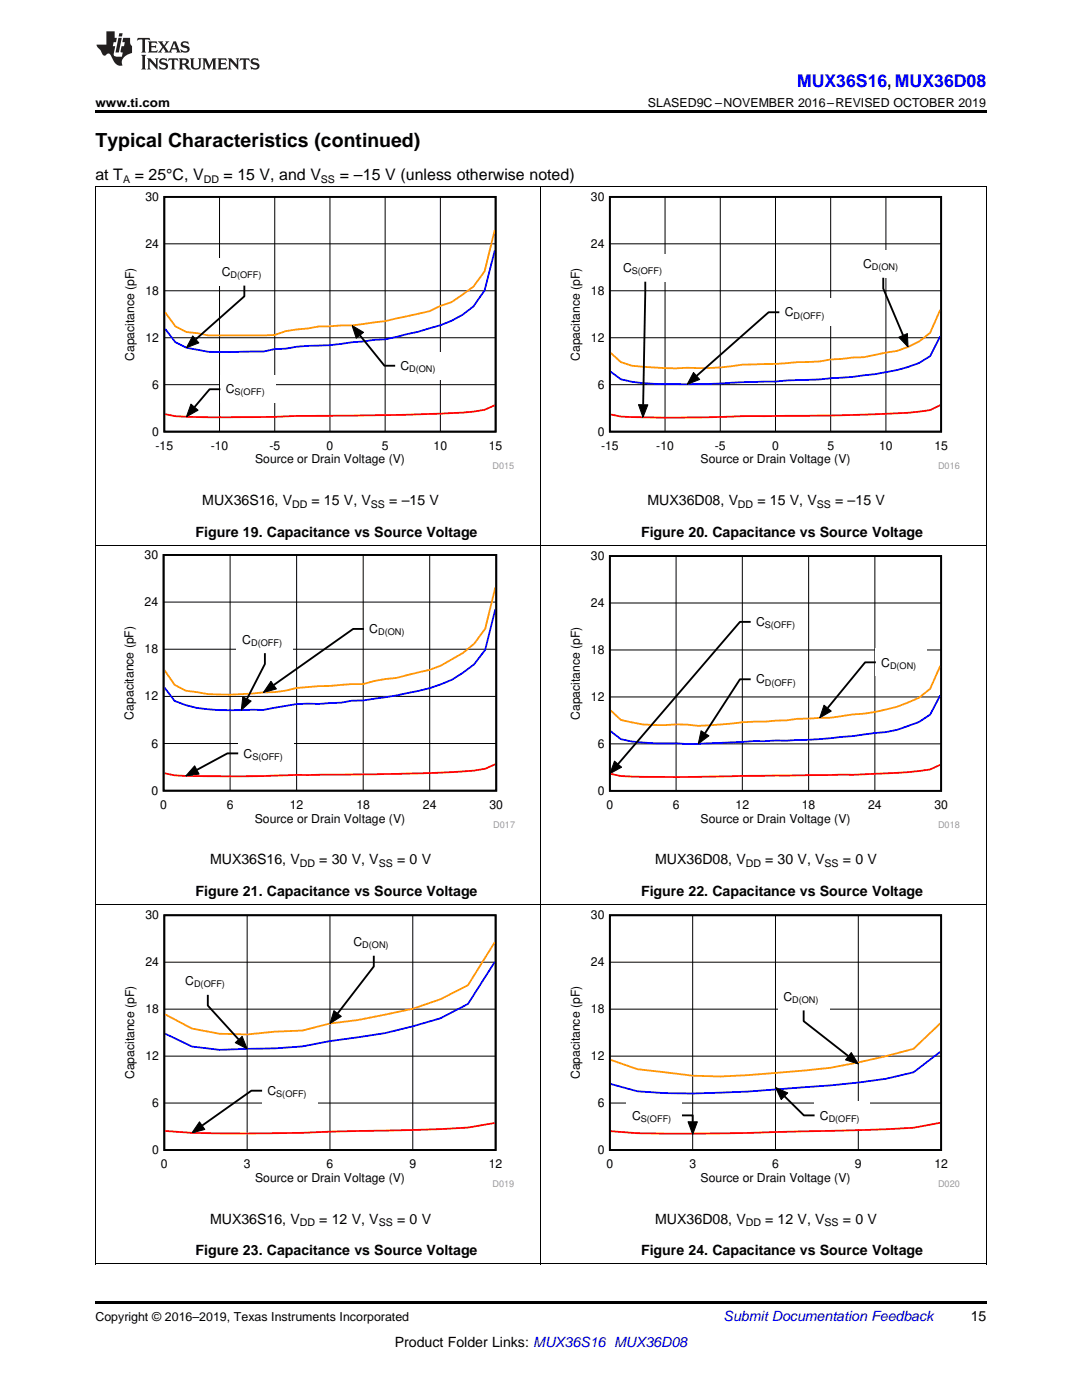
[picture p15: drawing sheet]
<svg xmlns="http://www.w3.org/2000/svg" width="216mm" height="279mm" viewBox="0 0 216 279" stroke-linecap="round" stroke-linejoin="round" font-family="sans-serif">
<defs><g id="words">
<text font-size="3.9" x="19" y="29.3">Typical Characteristics (continued)</text>
<text font-size="3.5" fill="#00f" x="159" y="17.3">MUX36S16, MUX36D08</text>
<g font-size="3.2">
<text x="19" y="36">at T</text>
<text x="26.9" y="36">= 25°C, V</text>
<text x="44.6" y="36">= 15 V, and V</text>
<text x="67.8" y="36">= –15 V (unless otherwise noted)</text>
</g>
<g font-size="2.8">
<text x="40.4" y="100.8">MUX36S16, V</text>
<text x="62.2" y="100.8">= 15 V, V</text>
<text x="77.7" y="100.8">= –15 V</text>
<text x="129.2" y="100.8">MUX36D08, V</text>
<text x="151.1" y="100.8">= 15 V, V</text>
<text x="166.7" y="100.8">= –15 V</text>
<text x="39" y="107.2">Figure 19. Capacitance vs Source Voltage</text>
<text x="127.9" y="107.2">Figure 20. Capacitance vs Source Voltage</text>
<text x="41.9" y="172.5">MUX36S16, V</text>
<text x="63.7" y="172.5">= 30 V, V</text>
<text x="79.2" y="172.5">= 0 V</text>
<text x="130.7" y="172.5">MUX36D08, V</text>
<text x="152.7" y="172.5">= 30 V, V</text>
<text x="168.2" y="172.5">= 0 V</text>
<text x="39" y="178.9">Figure 21. Capacitance vs Source Voltage</text>
<text x="127.9" y="178.9">Figure 22. Capacitance vs Source Voltage</text>
<text x="41.9" y="244.2">MUX36S16, V</text>
<text x="63.7" y="244.2">= 12 V, V</text>
<text x="79.2" y="244.2">= 0 V</text>
<text x="130.7" y="244.2">MUX36D08, V</text>
<text x="152.7" y="244.2">= 12 V, V</text>
<text x="168.2" y="244.2">= 0 V</text>
<text x="39" y="250.5">Figure 23. Capacitance vs Source Voltage</text>
<text x="127.9" y="250.5">Figure 24. Capacitance vs Source Voltage</text>
<text x="193.7" y="263.6">15</text>
<text x="78.8" y="268.9">Product Folder Links: MUX36S16 MUX36D08</text>
</g>
<text font-size="2.8" fill="#0000c8" x="144.4" y="263.6">Submit Documentation Feedback</text>
<g font-size="2.5">
<text x="19" y="21.4">www.ti.com</text>
<text x="129.3" y="21.4">SLASED9C –NOVEMBER 2016–REVISED OCTOBER 2019</text>
<text x="19" y="263.6">Copyright © 2016–2019, Texas Instruments Incorporated</text>
</g>
<g font-size="2.4">
<text x="29" y="40.1">30</text>
<text x="117.9" y="40.1">30</text>
<text x="29" y="49.5">24</text>
<text x="117.9" y="49.5">24</text>
<text x="172.2" y="53.5">C</text>
<text x="29" y="58.8">18</text>
<text x="44.3" y="55.1">C</text>
<text x="117.9" y="58.8">18</text>
<text x="124.3" y="54.3">C</text>
<text x="156.6" y="63.2">C</text>
<text x="29" y="68.2">12</text>
<text x="117.9" y="68.2">12</text>
<text x="26.8" y="72" transform="rotate(-90 26.8 72)">Capacitance (pF)</text>
<text x="30.4" y="77.6">6</text>
<text x="79.9" y="73.8">C</text>
<text x="115.7" y="72" transform="rotate(-90 115.7 72)">Capacitance (pF)</text>
<text x="119.3" y="77.6">6</text>
<text x="45" y="78.5">C</text>
<text x="30.4" y="86.9">0</text>
<text x="31" y="89.7">-15</text>
<text x="42.1" y="89.7">-10</text>
<text x="53.7" y="89.7">-5</text>
<text x="65.2" y="89.7">0</text>
<text x="76.2" y="89.7">5</text>
<text x="86.5" y="89.7">10</text>
<text x="97.5" y="89.7">15</text>
<text x="119.3" y="86.9">0</text>
<text x="119.9" y="89.7">-15</text>
<text x="131" y="89.7">-10</text>
<text x="142.6" y="89.7">-5</text>
<text x="154.1" y="89.7">0</text>
<text x="165.1" y="89.7">5</text>
<text x="175.4" y="89.7">10</text>
<text x="186.4" y="89.7">15</text>
<text x="50.9" y="92.5">Source or Drain Voltage (V)</text>
<text x="139.8" y="92.5">Source or Drain Voltage (V)</text>
<text x="28.9" y="111.6">30</text>
<text x="117.9" y="111.8">30</text>
<text x="28.9" y="121">24</text>
<text x="117.9" y="121.1">24</text>
<text x="150.9" y="125">C</text>
<text x="28.9" y="130.4">18</text>
<text x="48.4" y="128.4">C</text>
<text x="73.7" y="126.4">C</text>
<text x="117.9" y="130.5">18</text>
<text x="150.9" y="136.4">C</text>
<text x="175.8" y="133">C</text>
<text x="26.6" y="143.6" transform="rotate(-90 26.6 143.6)">Capacitance (pF)</text>
<text x="28.9" y="139.8">12</text>
<text x="115.7" y="143.7" transform="rotate(-90 115.7 143.7)">Capacitance (pF)</text>
<text x="117.9" y="139.9">12</text>
<text x="30.2" y="149.2">6</text>
<text x="119.3" y="149.3">6</text>
<text x="48.6" y="151.2">C</text>
<text x="30.2" y="158.6">0</text>
<text x="32" y="161.4">0</text>
<text x="45.2" y="161.4">6</text>
<text x="57.8" y="161.4">12</text>
<text x="71.1" y="161.4">18</text>
<text x="84.4" y="161.4">24</text>
<text x="97.7" y="161.4">30</text>
<text x="119.3" y="158.6">0</text>
<text x="121" y="161.4">0</text>
<text x="134.2" y="161.4">6</text>
<text x="146.8" y="161.4">12</text>
<text x="160" y="161.4">18</text>
<text x="173.2" y="161.4">24</text>
<text x="186.4" y="161.4">30</text>
<text x="50.8" y="164.2">Source or Drain Voltage (V)</text>
<text x="139.8" y="164.2">Source or Drain Voltage (V)</text>
<text x="29" y="183.5">30</text>
<text x="117.9" y="183.5">30</text>
<text x="70.5" y="188.8">C</text>
<text x="29" y="192.8">24</text>
<text x="37" y="196.6">C</text>
<text x="117.9" y="192.8">24</text>
<text x="29" y="202.2">18</text>
<text x="117.9" y="202.2">18</text>
<text x="156.3" y="199.7">C</text>
<text x="26.8" y="215.4" transform="rotate(-90 26.8 215.4)">Capacitance (pF)</text>
<text x="29" y="211.6">12</text>
<text x="115.7" y="215.4" transform="rotate(-90 115.7 215.4)">Capacitance (pF)</text>
<text x="117.9" y="211.6">12</text>
<text x="30.4" y="220.9">6</text>
<text x="53.4" y="218.5">C</text>
<text x="119.3" y="220.9">6</text>
<text x="126.1" y="223.4">C</text>
<text x="163.6" y="223.4">C</text>
<text x="30.4" y="230.3">0</text>
<text x="32.1" y="233.1">0</text>
<text x="48.6" y="233.1">3</text>
<text x="65.2" y="233.1">6</text>
<text x="81.7" y="233.1">9</text>
<text x="97.5" y="233.1">12</text>
<text x="119.3" y="230.3">0</text>
<text x="121" y="233.1">0</text>
<text x="137.5" y="233.1">3</text>
<text x="154.1" y="233.1">6</text>
<text x="170.6" y="233.1">9</text>
<text x="186.4" y="233.1">12</text>
<text x="50.9" y="235.9">Source or Drain Voltage (V)</text>
<text x="139.8" y="235.9">Source or Drain Voltage (V)</text>
</g>
<g font-size="2.1">
<text x="24.6" y="36.6">A</text>
<text x="40.6" y="36.6">DD</text>
<text x="64" y="36.6">SS</text>
<text x="58.3" y="101.4">DD</text>
<text x="74" y="101.4">SS</text>
<text x="147.2" y="101.4">DD</text>
<text x="163" y="101.4">SS</text>
<text x="59.8" y="173.1">DD</text>
<text x="75.6" y="173.1">SS</text>
<text x="148.8" y="173.1">DD</text>
<text x="164.5" y="173.1">SS</text>
<text x="59.8" y="244.8">DD</text>
<text x="75.6" y="244.8">SS</text>
<text x="148.8" y="244.8">DD</text>
<text x="164.5" y="244.8">SS</text>
</g>
<g font-size="1.8">
<text x="174" y="53.9">D(ON)</text>
<text x="46" y="55.5">D(OFF)</text>
<text x="126.1" y="54.7">S(OFF)</text>
<text x="158.3" y="63.6">D(OFF)</text>
<text x="81.7" y="74.2">D(ON)</text>
<text x="46.8" y="78.9">S(OFF)</text>
<text x="152.6" y="125.4">S(OFF)</text>
<text x="50.1" y="128.9">D(OFF)</text>
<text x="75.5" y="126.8">D(ON)</text>
<text x="152.6" y="136.8">D(OFF)</text>
<text x="177.6" y="133.4">D(ON)</text>
<text x="50.4" y="151.6">S(OFF)</text>
<text x="72.3" y="189.2">D(ON)</text>
<text x="38.7" y="197.1">D(OFF)</text>
<text x="158.1" y="200.2">D(ON)</text>
<text x="55.1" y="218.9">S(OFF)</text>
<text x="127.9" y="223.8">S(OFF)</text>
<text x="165.4" y="223.8">D(OFF)</text>
</g>
<g font-size="1.8" fill="#999">
<text x="98.3" y="93.6">D015</text>
<text x="187.2" y="93.6">D016</text>
<text x="98.4" y="165.2">D017</text>
<text x="187.2" y="165.2">D018</text>
<text x="98.3" y="236.9">D019</text>
<text x="187.2" y="236.9">D020</text>
</g>
</g></defs>
<path d="M19 259.7h177.8v.5h-177.8z" fill="#000"/>
<path d="M19.1 180.6v71.7M107.9 180.6v71.7M196.8 180.6v71.7M19 252.3h177.8" fill="none" stroke="#000" stroke-width=".2"/>
<path d="M24.4 181.7h78.2v55.3h-78.2z" fill-rule="evenodd" fill="#fff"/>
<path d="M32.8 182.7h66.1v46.8h-66.1z" fill="none" stroke="#000" stroke-width=".35"/>
<path d="M32.8 192h66.1M49.3 182.7v46.8M65.8 182.7v46.8M82.4 182.7v46.8M32.8 210.8h66.1M32.8 201.4h66.1M32.8 220.1h66.1" fill="none" stroke="#000" stroke-width=".2"/>
<path d="M98.7 224.1l-5.3 .9-5.5 .3-33.1 .9a225 225 0 0 1-21.9-.5" fill="none" stroke="#f00" stroke-width=".35"/>
<path d="M98.7 192l-5.3 8.4-5.5 2.8-5.5 1.6-5.5 1.4-11.1 1.6-5.5 1-5.5 .4-11 .3-5.5-.6-5.4-2.6" fill="none" stroke="#00f" stroke-width=".35"/>
<path d="M98.7 188l-5.3 8.6-5.5 2.8-5.5 1.9-11.1 2.3-5.5 .7-5.5 1.4-5.5 .2-5.5 .5-5.5-.1-5.5-1-5.4-2.9" fill="none" stroke="#f90" stroke-width=".35"/>
<path d="M52.3 214.9h11v5.5h-11z" fill-rule="evenodd" fill="#fff"/>
<path d="M39.8 223.9l1.1 1.5-2.6 .7z" fill="#000"/>
<path d="M39.8 223.9l1.1 1.5-2.6 .7z" fill="none" stroke="#000" stroke-width=".2"/>
<path d="M52.3 217.7h-2.1l-9.9 6.9" fill="none" stroke="#000" stroke-width=".37"/>
<path d="M35.9 193.1h11.1v5.4h-11.1z" fill-rule="evenodd" fill="#fff"/>
<path d="M46.9 208.1l1.4-1.3 1 2.5z" fill="#000"/>
<path d="M46.9 208.1l1.4-1.3 1 2.5z" fill="none" stroke="#000" stroke-width=".2"/>
<path d="M41.5 198.5v2.2l6.1 6.8" fill="none" stroke="#000" stroke-width=".37"/>
<path d="M69.5 185.3h10.2v5.4h-10.2z" fill-rule="evenodd" fill="#fff"/>
<path d="M66.6 201.7l1.5 1.1-2.3 1.5z" fill="#000"/>
<path d="M66.6 201.7l1.5 1.1-2.3 1.5z" fill="none" stroke="#000" stroke-width=".2"/>
<path d="M74.6 190.7v2.2l-7.2 9.4" fill="none" stroke="#000" stroke-width=".37"/>
<path d="M113.3 181.7h78.2v55.3h-78.2z" fill-rule="evenodd" fill="#fff"/>
<path d="M121.7 182.7h66.1v46.8h-66.1z" fill="none" stroke="#000" stroke-width=".35"/>
<path d="M121.7 192h66.1M138.2 182.7v46.8M154.7 182.7v46.8M171.3 182.7v46.8M121.7 210.8h66.1M121.7 201.4h66.1M121.7 220.1h66.1" fill="none" stroke="#000" stroke-width=".2"/>
<path d="M187.6 224.1l-5.3 1-11 .5-33.1 .6h-11l-5.4-.4" fill="none" stroke="#f00" stroke-width=".35"/>
<path d="M187.6 209.9l-5.3 4.1-5.5 1.3a245.2 245.2 0 0 1-22.1 2.1 224.5 224.5 0 0 1-22 .8l-5.5-.4-5.4-1.5" fill="none" stroke="#00f" stroke-width=".35"/>
<path d="M187.6 204.2l-5.3 5.1-5.5 1.5a98.5 98.5 0 0 1-22.1 3.3l-11 .7-5.5-.1-11-1.3-5.4-1.9" fill="none" stroke="#f90" stroke-width=".35"/>
<path d="M125.1 219.9h11v5.4h-11z" fill-rule="evenodd" fill="#fff"/>
<path d="M137.3 223.9h1.9l-1 2.5z" fill="#000"/>
<path d="M137.3 223.9h1.9l-1 2.5z" fill="none" stroke="#000" stroke-width=".2"/>
<path d="M136.1 222.6h2.1v1.3" fill="none" stroke="#000" stroke-width=".37"/>
<path d="M162.5 219.9h11.2v5.4h-11.2z" fill-rule="evenodd" fill="#fff"/>
<path d="M154.7 217l2.5 1.1-1.3 1.3z" fill="#000"/>
<path d="M154.7 217l2.5 1.1-1.3 1.3z" fill="none" stroke="#000" stroke-width=".2"/>
<path d="M156.5 218.8l3.9 3.8h2.1" fill="none" stroke="#000" stroke-width=".37"/>
<path d="M155.3 196.2h10.2v5.5h-10.2z" fill-rule="evenodd" fill="#fff"/>
<path d="M169.9 210.1l1.4 2.2-2.6-.8z" fill="#000"/>
<path d="M19.1 108.9v71.7M107.9 108.9v71.7M196.8 108.9v71.7M19 180.6h177.8M169.9 210.1l1.4 2.2-2.6-.8z" fill="none" stroke="#000" stroke-width=".2"/>
<path d="M160.4 201.7v2.1l8.9 7" fill="none" stroke="#000" stroke-width=".37"/>
<path d="M24.2 109.8h78.6v55.5h-78.6z" fill-rule="evenodd" fill="#fff"/>
<path d="M32.6 110.8h66.4v47h-66.4z" fill="none" stroke="#000" stroke-width=".36"/>
<path d="M45.9 110.8v47M59.2 110.8v47M72.5 110.8v47M85.7 110.8v47M32.6 139h66.4M32.6 129.6h66.4M32.6 120.2h66.4M32.6 148.4h66.4" fill="none" stroke="#000" stroke-width=".2"/>
<path d="M98.8 152.5l-2 .9a111.8 111.8 0 0 1-15.5 1l-35.4 .5h-8.8l-2.2-.2-2.1-.4" fill="none" stroke="#f00" stroke-width=".36"/>
<path d="M98.8 121.6l-2 8.1-2.2 2.9a25.7 25.7 0 0 1-13.3 5.7l-2.2 .5-6.6 1h-2.2l-2.3 .4-4.4 .3a27.8 27.8 0 0 0-8.8 .8l-2.2 .4h-4.5a37.2 37.2 0 0 1-11-1l-2.2-.8-2.1-2.7" fill="none" stroke="#00f" stroke-width=".36"/>
<path d="M98.8 117.2l-2 8.3-2.2 3-2.2 1.8-4.4 2.5-2.3 .9-6.6 1.6-4.4 .6-2.2 .6h-2.2l-11.1 .8-2.2 .5-2.2 .3-4.5 .3a47.1 47.1 0 0 1-13.2-.6l-2.2-1.1-2.1-3" fill="none" stroke="#f90" stroke-width=".36"/>
<path d="M47.5 147.6h11.1v5.5h-11.1z" fill-rule="evenodd" fill="#fff"/>
<path d="M38.8 152.8l.9 1.7-2.6 .4z" fill="#000"/>
<path d="M38.8 152.8l.9 1.7-2.6 .4z" fill="none" stroke="#000" stroke-width=".2"/>
<path d="M47.5 150.4h-2.1l-6.1 3.2" fill="none" stroke="#000" stroke-width=".37"/>
<path d="M47.3 124.9h11.2v5.5h-11.2z" fill-rule="evenodd" fill="#fff"/>
<path d="M48.4 139.1l1.7 .8-2 1.8z" fill="#000"/>
<path d="M48.4 139.1l1.7 .8-2 1.8z" fill="none" stroke="#000" stroke-width=".2"/>
<path d="M52.9 130.4v2.1l-3.6 7" fill="none" stroke="#000" stroke-width=".37"/>
<path d="M72.6 122.8h10.3v5.5h-10.3z" fill-rule="evenodd" fill="#fff"/>
<path d="M54.1 136l1.1 1.5-2.6 .7z" fill="#000"/>
<path d="M54.1 136l1.1 1.5-2.6 .7z" fill="none" stroke="#000" stroke-width=".2"/>
<path d="M72.6 125.5h-2.1l-15.9 11.2" fill="none" stroke="#000" stroke-width=".37"/>
<path d="M113.3 110h78.2v55.3h-78.2z" fill-rule="evenodd" fill="#fff"/>
<path d="M121.7 111h66.1v46.8h-66.1z" fill="none" stroke="#000" stroke-width=".35"/>
<path d="M134.9 111v46.8M148.1 111v46.8M161.4 111v46.8M174.6 111v46.8M121.7 139.1h66.1M121.7 129.7h66.1M121.7 120.3h66.1M121.7 148.5h66.1" fill="none" stroke="#000" stroke-width=".2"/>
<path d="M187.6 152.6l-2 1a170.9 170.9 0 0 1-19.8 1.1h-6.7a915.8 915.8 0 0 1-35.2 .2l-2.1-.5" fill="none" stroke="#f00" stroke-width=".35"/>
<path d="M187.6 138.8l-2 3.8-2.2 1.5-4.4 1.6a141.2 141.2 0 0 1-19.9 2l-15.4 .6a62.1 62.1 0 0 1-8.8 0 45.1 45.1 0 0 1-11-.8l-2.1-1.6" fill="none" stroke="#00f" stroke-width=".35"/>
<path d="M187.6 132.9l-2 4.6-2.2 1.7a35.3 35.3 0 0 1-13.2 3.4l-4.4 .6-6.7 .2-2.2 .4-4.4 .2a58.6 58.6 0 0 0-8.8 .6l-4.4 .3-2.2-.3h-2.2a30.9 30.9 0 0 1-11-.9l-2.1-1.9" fill="none" stroke="#f90" stroke-width=".35"/>
<path d="M149.8 121.4h11v5.5h-11z" fill-rule="evenodd" fill="#fff"/>
<path d="M122.6 151.9l1.4 1.2-2.3 1.3z" fill="#000"/>
<path d="M122.6 151.9l1.4 1.2-2.3 1.3z" fill="none" stroke="#000" stroke-width=".2"/>
<path d="M149.8 124.1h-2.1l-24.4 28.4" fill="none" stroke="#000" stroke-width=".37"/>
<path d="M149.8 132.8h11.1v5.5h-11.1z" fill-rule="evenodd" fill="#fff"/>
<path d="M139.9 145.8l1.6 1.1-2.2 1.6z" fill="#000"/>
<path d="M139.9 145.8l1.6 1.1-2.2 1.6z" fill="none" stroke="#000" stroke-width=".2"/>
<path d="M149.8 135.6h-2.1l-7 10.7" fill="none" stroke="#000" stroke-width=".37"/>
<path d="M174.8 129.4h10.2v5.5h-10.2z" fill-rule="evenodd" fill="#fff"/>
<path d="M164.4 140.7l1.5 1.2-2.3 1.4z" fill="#000"/>
<path d="M19.1 37.3v71.6M107.9 37.3v71.6M196.8 37.3v71.6M19 108.9h177.8M164.4 140.7l1.5 1.2-2.3 1.4z" fill="none" stroke="#000" stroke-width=".2"/>
<path d="M174.8 132.2h-2.2l-7.5 9.1" fill="none" stroke="#000" stroke-width=".37"/>
<path d="M24.4 38.3h78.2v55.3h-78.2z" fill-rule="evenodd" fill="#fff"/>
<path d="M32.8 39.3h66.1v46.8h-66.1z" fill="none" stroke="#000" stroke-width=".35"/>
<path d="M43.8 39.3v46.9M54.8 39.3v46.9M65.8 39.3v46.9M76.9 39.3v46.9M87.9 39.3v46.9M32.8 58h66.1M32.8 48.7h66.1M32.8 76.8h66.1M32.8 67.4h66.1" fill="none" stroke="#000" stroke-width=".2"/>
<path d="M98.7 80.9l-2 .9a107.1 107.1 0 0 1-13.2 .9l-24.3 .3-4.4 .2-13.2 .1-6.6-.2-2.1-.4" fill="none" stroke="#f00" stroke-width=".35"/>
<path d="M98.7 50l-2 8-2.2 3.1a19.5 19.5 0 0 1-8.8 4.4l-2.2 .7-6.6 1.5-6.7 .6a44.2 44.2 0 0 1-8.8 .7l-2.2 .2-2.2 .4-2.2 .1-2.2 .4-6.6 .2a26.2 26.2 0 0 1-8.8-.9l-2.2-1.1-2.1-2.7" fill="none" stroke="#00f" stroke-width=".35"/>
<path d="M98.7 45.9l-2 8.2-2.2 3.1-4.4 3.1-2.2 .8-2.2 1-4.4 1a50.6 50.6 0 0 1-8.8 1.6l-2.3 .3-6.6 .2-6.6 .9-2.2 .7-13.2 .1-2.2-.4-2.2-.2-2.2-1.2-2.1-2.8" fill="none" stroke="#f90" stroke-width=".35"/>
<path d="M44 74.9h11v5.5h-11z" fill-rule="evenodd" fill="#fff"/>
<path d="M38.1 80.6l1.4 1.3-2.3 1.3z" fill="#000"/>
<path d="M38.1 80.6l1.4 1.3-2.3 1.3z" fill="none" stroke="#000" stroke-width=".2"/>
<path d="M44 77.7h-2.2l-3 3.6" fill="none" stroke="#000" stroke-width=".37"/>
<path d="M43.2 51.5h11.1v5.5h-11.1z" fill-rule="evenodd" fill="#fff"/>
<path d="M38.4 67l1.3 1.4-2.5 1z" fill="#000"/>
<path d="M38.4 67l1.3 1.4-2.5 1z" fill="none" stroke="#000" stroke-width=".2"/>
<path d="M48.8 57v2.1l-9.7 8.6" fill="none" stroke="#000" stroke-width=".37"/>
<path d="M78.8 70.3h10.3v5.4h-10.3z" fill-rule="evenodd" fill="#fff"/>
<path d="M70.2 65l2.3 1.3-1.4 1.2z" fill="#000"/>
<path d="M70.2 65l2.3 1.3-1.4 1.2z" fill="none" stroke="#000" stroke-width=".2"/>
<path d="M71.8 66.9l4.9 6.1h2.1" fill="none" stroke="#000" stroke-width=".37"/>
<path d="M113.3 38.3h78.2v55.3h-78.2z" fill-rule="evenodd" fill="#fff"/>
<path d="M121.7 39.3h66.1v46.8h-66.1z" fill="none" stroke="#000" stroke-width=".35"/>
<path d="M132.7 39.3v46.9M143.7 39.3v46.9M154.7 39.3v46.9M165.8 39.3v46.9M176.8 39.3v46.9M121.7 58h66.1M121.7 48.7h66.1M121.7 76.8h66.1M121.7 67.4h66.1" fill="none" stroke="#000" stroke-width=".2"/>
<path d="M187.6 80.9l-2 .9a131.7 131.7 0 0 1-15.4 1l-35.3 .6-11-.3-2.1-.4" fill="none" stroke="#f00" stroke-width=".35"/>
<path d="M187.6 67.1l-2 4-2.2 1.3a53.5 53.5 0 0 1-13.2 2.8l-6.6 .5-13.3 .5a216.4 216.4 0 0 1-22 .3l-2.2-.3-2.2-.5-2.1-1.5" fill="none" stroke="#00f" stroke-width=".35"/>
<path d="M187.6 61.8l-2 4.6a15.4 15.4 0 0 1-8.8 4l-4.4 .9-6.6 .4-2.2 .4-4.5 .2-4.4 .3-6.6 .2a47.8 47.8 0 0 1-11 .6 60.9 60.9 0 0 1-11-.4l-2.2-.7-2.1-1.9" fill="none" stroke="#f90" stroke-width=".35"/>
<path d="M123.2 50.7h11.1v5.5h-11.1z" fill-rule="evenodd" fill="#fff"/>
<path d="M127.4 80.8h1.9l-1 2.5z" fill="#000"/>
<path d="M127.4 80.8h1.9l-1 2.5z" fill="none" stroke="#000" stroke-width=".2"/>
<path d="M128.8 56.2l-.5 24.6" fill="none" stroke="#000" stroke-width=".37"/>
<path d="M155.5 59.6h11.1v5.5h-11.1z" fill-rule="evenodd" fill="#fff"/>
<path d="M138.4 74.3l1.2 1.4-2.5 1z" fill="#000"/>
<path d="M138.4 74.3l1.2 1.4-2.5 1z" fill="none" stroke="#000" stroke-width=".2"/>
<path d="M155.5 62.3h-2.1l-14.4 12.7" fill="none" stroke="#000" stroke-width=".37"/>
<path d="M171.1 50h10.3v5.4h-10.3z" fill-rule="evenodd" fill="#fff"/>
<path d="M179.3 67.3l1.8-.7 .1 2.6z" fill="#000"/>
<path d="M19 37.2h177.8M179.3 67.3l1.8-.7 .1 2.6z" fill="none" stroke="#000" stroke-width=".2"/>
<path d="M176.2 55.4v2.2l4 9.3" fill="none" stroke="#000" stroke-width=".37"/>
<path d="M19 22h177.8v.5h-177.8z" fill="#000"/>
<g fill="#231f20">
<path d="M27.5 7.6l-.1 .5 .4-.2h.6v.1v2.1l-.2 .4h1l-.3-.4v-2.1l.1-.1h.5l.5 .2-.2-.5zM29.5 8.3l.2 .3v1.5l-.2 .4h1.8l.2-.6a1.04 1.04 0 0 1-1.3 .2v-.7h.6l.3 .2v-.6l-.3 .2h-.6v-.6l.8-.1 .4 .3-.2-.5zM31.5 8.3l.9 1.1-.9 1.1h.8l-.2-.2 .5-.7 .4 .7-.2 .2h1.5l-.1-.2 .1-.4h.9l.1 .4-.2 .2h1l-.3-.3-.7-1.9h-.5l-.9 2-.8-1 .9-1h-.8l.1 .3-.3 .5-.4-.6 .2-.2zM34.7 8.6l.4 1h-.7zM36.3 8.4a.63 .63 0 0 0-.2 .7 .63 .63 0 0 0 .6 .4l.6 .2 .1 .2a.75 .75 0 0 1-.7 .4 .75 .75 0 0 1-.6-.5l.1 .7 .1-.1a1.11 1.11 0 0 0 1.5-.6 1.13 1.13 0 0 0-1.2-.8l-.1-.4a1.04 1.04 0 0 1 1.2 .2l-.2-.5-.1 .1-.5-.2zM28.2 10.9l.2 .4v2.2l-.2 .4h1l-.3-.4v-2.2l.3-.4zM29.3 11.6l.3 .4v1.5l-.3 .4h.8l-.2-.4v-1.3l1.5 1.7v-1.9l.2-.4h-.7l.2 .4v.9l-1.1-1.3zM32 11.8a.62 .62 0 0 0-.2 .7 .62 .62 0 0 0 .6 .4l.6 .1 .1 .3a.76 .76 0 0 1-.7 .3 .76 .76 0 0 1-.6-.4l.1 .7 .1-.1a1.11 1.11 0 0 0 1.5-.6 1.13 1.13 0 0 0-1.2-.8l-.1-.4a1.04 1.04 0 0 1 1.2 .2l-.2-.6-.1 .1-.5-.1zM33.7 11.6l-.2 .6a.61 .61 0 0 1 .8-.3v1.6l-.2 .4h.9l-.2-.4v-1.6a.63 .63 0 0 1 .8 .3l-.2-.6zM35.6 11.6l.3 .4v1.5l-.3 .4h1l-.2-.2v-.8l.5 .2a.76 .76 0 0 0 1.2 .7l-1-1a.58 .58 0 0 0 .6-.5 .58 .58 0 0 0-.5-.6zM36.4 11.9h.1a.45 .45 0 0 1 .5 .1 .45 .45 0 0 1 .1 .5l-.7 .2zM37.9 11.6l.2 .2a2.17 2.17 0 0 0 .3 1.9 .99 .99 0 0 0 1.6-.6v-1.1l.2-.4h-.7l.2 .2a1.92 1.92 0 0 1-.2 1.8 .6 .6 0 0 1-.9-.5v-1.1l.2-.4zM40.4 11.6l.2 .4v1.5l-.2 .4h.7l-.2-.4v-1.4l.8 1.8 .8-1.8v1.4l-.2 .4h.9l-.2-.4v-1.5l.2-.4h-.8l-.6 1.5-.6-1.5zM43.4 11.6l.2 .4v1.5l-.2 .4h1.8l.2-.6a1.04 1.04 0 0 1-1.3 .1v-.6h.5l.4 .2v-.6l-.4 .2h-.5v-.7h.8l.3 .3-.1-.6zM45.5 11.6l.2 .4v1.5l-.2 .4h.7l-.2-.4v-1.3l1.5 1.7v-1.9l.2-.4h-.7l.2 .4v.9l-1.1-1.3zM47.9 11.6l-.1 .6a.61 .61 0 0 1 .8-.3v1.6l-.3 .4h1l-.3-.4 .1-1.6a.63 .63 0 0 1 .7 .3l-.1-.6zM50.2 11.8a.62 .62 0 0 0-.2 .7 .62 .62 0 0 0 .6 .4l.6 .1 .2 .3a.76 .76 0 0 1-.8 .3 .76 .76 0 0 1-.6-.4l.1 .7 .2-.1a1.11 1.11 0 0 0 1.5-.6 1.13 1.13 0 0 0-1.3-.8l-.1-.4a1.04 1.04 0 0 1 1.2 .2l-.1-.6-.2 .1-.5-.1z"/>
<path d="M21.2 6.3v2.6h-1.9l.1 .4 .7 .9a.91 .91 0 0 0 1 .8 .56 .56 0 0 1 .5-.3 .56 .56 0 0 1 .5 .3l.4 .8a1.53 1.53 0 0 0 1.9 1.2 1.54 1.54 0 0 1 1-2.1l.9-.3v-1.4a1.52 1.52 0 0 1-.3-1.6h-1.4l-.2 .8h.5l-.2 .8h-.4l-.2 1v.2l.4 .1-.2 .8a1.93 1.93 0 0 1-1.6-.3l.3-1.8h-.5l.2-.8h.4l.2-.8h-.4v-1.3zM23.6 7.6l-.6 2.9h.7l.6-2.9zM23.8 6.6l-.1 .7h.6l.2-.7z"/>
</g>
<use href="#words"/>
</svg>
